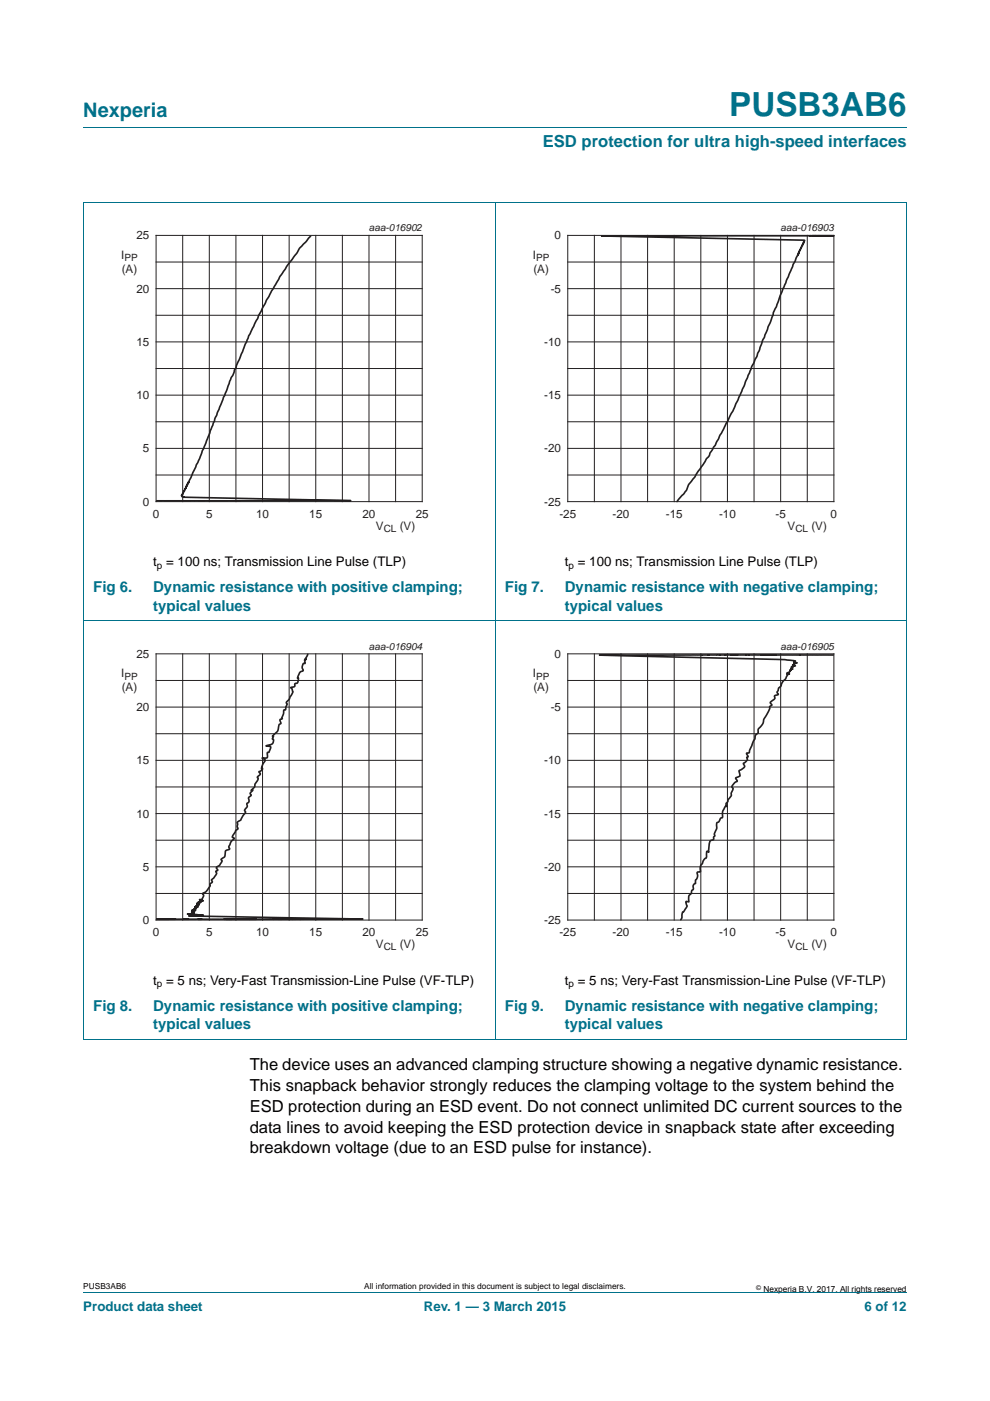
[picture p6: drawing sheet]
<svg xmlns="http://www.w3.org/2000/svg" width="210mm" height="297mm" viewBox="0 0 210 297" stroke-linecap="round" stroke-linejoin="round" font-family="sans-serif">
<defs><g id="words">
<text font-size="7" fill="#00718a" x="154.7" y="24.6">PUSB3AB6</text>
<text font-size="4.2" fill="#00718a" x="17.7" y="24.9">Nexperia</text>
<text font-size="3.5" fill="#00718a" x="115.1" y="31.1">ESD protection for ultra high-speed interfaces</text>
<g font-size="3.5">
<text x="53" y="226.9">The device uses an advanced clamping structure showing a negative dynamic resistance.</text>
<text x="53" y="231.3">This snapback behavior strongly reduces the clamping voltage to the system behind the</text>
<text x="53" y="235.7">ESD protection during an ESD event. Do not connect unlimited DC current sources to the</text>
<text x="53" y="240.1">data lines to avoid keeping the ESD protection device in snapback state after exceeding</text>
<text x="53" y="244.5">breakdown voltage (due to an ESD pulse for instance).</text>
</g>
<g font-size="3.2" fill="#00718a">
<text x="19.8" y="125.6">Fig 6.</text>
<text x="32.5" y="125.6">Dynamic resistance with positive clamping;</text>
<text x="107.1" y="125.6">Fig 7.</text>
<text x="119.8" y="125.6">Dynamic resistance with negative clamping;</text>
<text x="32.5" y="129.5">typical values</text>
<text x="119.8" y="129.5">typical values</text>
<text x="19.8" y="214.3">Fig 8.</text>
<text x="32.5" y="214.3">Dynamic resistance with positive clamping;</text>
<text x="107.1" y="214.3">Fig 9.</text>
<text x="119.8" y="214.3">Dynamic resistance with negative clamping;</text>
<text x="32.5" y="218.2">typical values</text>
<text x="119.8" y="218.2">typical values</text>
</g>
<g font-size="2.8">
<text x="32.5" y="120.1">t = 100 ns; Transmission Line Pulse (TLP)</text>
<text x="119.8" y="120.1">t</text>
<text x="122.6" y="120.1">= 100 ns; Transmission Line Pulse (TLP)</text>
<text x="32.5" y="208.8">t = 5 ns; Very-Fast Transmission-Line Pulse (VF-TLP)</text>
<text x="119.8" y="208.8">t</text>
<text x="122.6" y="208.8">= 5 ns; Very-Fast Transmission-Line Pulse (VF-TLP)</text>
</g>
<g font-size="2.8" fill="#00718a">
<text x="17.7" y="277.9">Product data sheet</text>
<text x="89.9" y="277.9">Rev. 1 — 3 March 2015</text>
<text x="183.4" y="277.9">6 of 12</text>
</g>
<g font-size="2.5" fill="#231f20">
<text x="28.9" y="50.8">25</text>
<text x="117.6" y="50.8">0</text>
<text x="25.7" y="54.9">I</text>
<text x="25.8" y="57.9">(A)</text>
<text x="113" y="54.9">I</text>
<text x="113.1" y="57.9">(A)</text>
<text x="28.9" y="62">20</text>
<text x="116.8" y="62">-5</text>
<text x="28.9" y="73.3">15</text>
<text x="115.4" y="73.3">-10</text>
<text x="28.9" y="84.6">10</text>
<text x="115.4" y="84.6">-15</text>
<text x="30.3" y="95.9">5</text>
<text x="115.4" y="95.9">-20</text>
<text x="30.3" y="107.2">0</text>
<text x="115.4" y="107.2">-25</text>
<text x="32.4" y="109.7">0</text>
<text x="43.7" y="109.7">5</text>
<text x="54.3" y="109.7">10</text>
<text x="65.6" y="109.7">15</text>
<text x="76.9" y="109.7">20</text>
<text x="79.7" y="112.3">V</text>
<text x="84.8" y="112.3">(V)</text>
<text x="88.2" y="109.7">25</text>
<text x="118.6" y="109.7">-25</text>
<text x="129.9" y="109.7">-20</text>
<text x="141.2" y="109.7">-15</text>
<text x="152.5" y="109.7">-10</text>
<text x="164.5" y="109.7">-5</text>
<text x="167.1" y="112.3">V</text>
<text x="172.1" y="112.3">(V)</text>
<text x="176.2" y="109.7">0</text>
<text x="25.7" y="143.6">I</text>
<text x="28.9" y="139.5">25</text>
<text x="113" y="143.6">I</text>
<text x="117.6" y="139.5">0</text>
<text x="25.8" y="146.6">(A)</text>
<text x="113.1" y="146.6">(A)</text>
<text x="28.9" y="150.8">20</text>
<text x="116.8" y="150.8">-5</text>
<text x="28.9" y="162.1">15</text>
<text x="115.4" y="162.1">-10</text>
<text x="28.9" y="173.3">10</text>
<text x="115.4" y="173.3">-15</text>
<text x="30.3" y="184.6">5</text>
<text x="115.4" y="184.6">-20</text>
<text x="30.3" y="195.9">0</text>
<text x="115.4" y="195.9">-25</text>
<text x="32.4" y="198.5">0</text>
<text x="43.7" y="198.5">5</text>
<text x="54.3" y="198.5">10</text>
<text x="65.6" y="198.5">15</text>
<text x="76.9" y="198.5">20</text>
<text x="79.7" y="201">V</text>
<text x="84.8" y="201">(V)</text>
<text x="88.2" y="198.5">25</text>
<text x="118.6" y="198.5">-25</text>
<text x="129.9" y="198.5">-20</text>
<text x="141.2" y="198.5">-15</text>
<text x="152.5" y="198.5">-10</text>
<text x="164.5" y="198.5">-5</text>
<text x="167.1" y="201">V</text>
<text x="172.1" y="201">(V)</text>
<text x="176.2" y="198.5">0</text>
</g>
<g font-size="2.1" fill="#231f20">
<text x="78.3" y="49.1">aaa-016902</text>
<text x="165.6" y="49.1">aaa-016903</text>
<text x="26.4" y="55.4">PP</text>
<text x="113.7" y="55.4">PP</text>
<text x="81.4" y="112.8">CL</text>
<text x="168.7" y="112.8">CL</text>
<text x="78.2" y="137.8">aaa-016904</text>
<text x="165.6" y="137.8">aaa-016905</text>
<text x="26.4" y="144.1">PP</text>
<text x="113.7" y="144.1">PP</text>
<text x="81.4" y="201.5">CL</text>
<text x="168.7" y="201.5">CL</text>
</g>
<g font-size="2.1">
<text x="33.3" y="120.6">p</text>
<text x="120.6" y="120.6">p</text>
<text x="33.3" y="209.3">p</text>
<text x="120.6" y="209.3">p</text>
</g>
<g font-size="1.8">
<text x="17.7" y="273.3">PUSB3AB6</text>
<text x="77.3" y="273.3">All information provided in this document is subject to legal disclaimers.</text>
<text x="161.9" y="273.9">Nexperia B.V. 2017. All rights reserved</text>
</g>
<text font-size="1.4" x="160.4" y="273.4">©</text>
</g></defs>
<path d="M17.7 27h174.6M17.6 42.9h174.7v177.4h-174.7M17.7 42.9v177.4M105 42.8v177.5M17.6 131.6h174.7M17.7 273.9h174.6" fill="none" stroke="#00718a" stroke-width=".21"/>
<path d="M20.4 47.1h81.9v66.3h-81.9zM107.7 47.1h81.9v66.3h-81.9zM20.4 135.8h81.9v66.3h-81.9zM107.7 135.8h81.9v66.3h-81.9z" fill="none" stroke="#fff" stroke-width=".21"/>
<g fill="none" stroke="#231f20" stroke-width=".21">
<path d="M33.1 49.9h56.5v56.5h-56.5zM33.1 55.6h56.5M38.8 49.9v56.5M44.4 49.9v56.5M50 49.9v56.5M55.7 49.9v56.5M61.3 49.9v56.5M67 49.9v56.5M72.6 49.9v56.5M78.3 49.9v56.5M83.9 49.9v56.5M120.4 49.9h56.5v56.5h-56.5z"/>
<path d="M120.4 55.6h56.5M126.1 49.9v56.5M131.7 49.9v56.5M137.4 49.9v56.5M143 49.9v56.5M148.6 49.9v56.5M154.3 49.9v56.5M159.9 49.9v56.5M165.6 49.9v56.5M171.2 49.9v56.5M33.1 66.8h56.5M33.1 78.1h56.5"/>
<path d="M33.1 61.2h56.5M33.1 72.5h56.5M120.4 66.8h56.5M120.4 78.1h56.5M120.4 61.2h56.5M120.4 72.5h56.5M33.1 89.4h56.5M33.1 83.8h56.5M33.1 95.1h56.5M120.4 89.4h56.5M120.4 83.8h56.5M120.4 95.1h56.5"/>
<path d="M33.1 100.7h56.5M120.4 100.7h56.5M33.1 138.6h56.5v56.5h-56.5zM38.8 138.6v56.5M44.4 138.6v56.5M50 138.6v56.5M55.7 138.6v56.5M61.3 138.6v56.5M67 138.6v56.5M72.6 138.6v56.5M78.3 138.6v56.5M83.9 138.6v56.5"/>
<path d="M120.4 138.6h56.5v56.5h-56.5zM126.1 138.6v56.5M131.7 138.6v56.5M137.4 138.6v56.5M143 138.6v56.5M148.6 138.6v56.5M154.3 138.6v56.5M159.9 138.6v56.5M165.6 138.6v56.5M171.2 138.6v56.5M33.1 144.3h56.5M33.1 155.6h56.5"/>
<path d="M33.1 149.9h56.5M120.4 144.3h56.5M120.4 155.6h56.5M120.4 149.9h56.5M33.1 166.9h56.5M33.1 178.1h56.5M33.1 161.2h56.5M33.1 172.5h56.5M120.4 166.9h56.5M120.4 178.1h56.5M120.4 161.2h56.5M120.4 172.5h56.5"/>
<path d="M33.1 189.4h56.5M33.1 183.8h56.5M120.4 189.4h56.5M120.4 183.8h56.5"/>
</g>
<path d="M65.9 50.1l-1.3 1.4a6.9 6.9 0 0 0-1.9 2.5l-3.4 4.7-2.8 5-3.8 7.5-2.7 6.8-.3 .4-.3 1.1-.7 1.4-1 3-2.1 4.8-3.3 8.5-2.4 5 .2 .1-.3 .2-.1 .4h-.1l.1 .1-.3 .3v.2l-.2 .1 .1 .1-.3 .4h.1l-.6 .9 .1 .3 .5 .1h-.2l35.7 .8h-41.4M176.5 50h-3.5h3.9h-49.5l43.3 1-2.5 5.1-2.7 6.4-.8 2.5-.7 1.3-.6 2-1.6 3.8-1.2 3.3-1.2 2.3-1.6 4.2-2.3 5.2-3.8 7.3-1.1 1.7-.3 .6-.5 .5-2.6 4.1a8.5 8.5 0 0 0-1.8 2.8l-1.8 2.2M65.3 138.7l-.7 1.2 .4-.1-.4 .1 .1 .7-.4 .1-.2 .5 .2 1a1.69 1.69 0 0 0-1.2 1.6h.2l-.2 1-.5 .2a.53 .53 0 0 1-.4 .7l-.5 .1 .1 .1a1.17 1.17 0 0 1-.3 1.8l-.1 .5-.7 .7 .2 .4-.3 .6v.6l-.4 .1-.1 .8-.3 .8 .1 .2-.5 .2 .2 .7-.2 .2a.7 .7 0 0 0-.3 .8 1.87 1.87 0 0 1-1.1 1.6l-.2 .2h.2l-.2 .5 .2 .3a.96 .96 0 0 1-1 1.1l-.6 .1 1 .2-.3 1.1-.4 .2v.2a.58 .58 0 0 1 0 .7 .58 .58 0 0 1-.6 .2h-.5l.6 .5-.7 1.5v.2l.2 .1-.4 .5-.4 .1a.43 .43 0 0 1 .1 .7l-.4 .5a.88 .88 0 0 1-.4 1.2 2 2 0 0 1-.9 1.6l.3-.1-.5 .7 .2 .4-.6 .5a.86 .86 0 0 1-.3 1.3 1.18 1.18 0 0 1-.5 1.4l.2 .4-.1 .2-1 1.5-.7 .4 .1 .5-.1 .4 .2 .5-.5 .4-.4 .7a.61 .61 0 0 0-.2 .8l.3 .2-.7 .6-.4 1 .1 .6a1 1 0 0 0-1 1.4l-.1 .3-.7 .5 .1 .2a2.28 2.28 0 0 1-1.1 1.5l.3 .6-.4 .2a1.03 1.03 0 0 1-.4 1.4l-.5 .5 .1 .4-.5 .4a2.06 2.06 0 0 1-1.1 1.8l-.4 .3a.8 .8 0 0 1 0 .8 .8 .8 0 0 1-.7 .4l.8 .3-1.1 .3h.6l-.9 .2 .6 .1-.6 .2 .5 .1h-.4l.2 .1-.5 .2h.5l-.7 .1 .7 .1h-.5h.2l-.3 .1 .2 .1-.5 .1 .4 .2-.8 .1h.8l-.8 .1 .5 .2-.6 .1 .6 .1-.5 .1 .5 .1-1.4 .1 3.3 .2-3.1 .2 37.1 .7h-43.9h4h-3.9h3h-2.6M176.8 138.9h-49.8l39.2 .9 2.5 .4-.3 .1 .3 .2h-.4h.8l-.9 .4-.1 .2 .6 .1-.9 .3h.3l-.3 .3 .3 .1h-.4h.1l-.3 .2h.3l-.3 .3-.6 .3 .5 .1-.4 .1h.4l-.5 .1h.2l-.5 .9-.6 .7-.4 .9-.5 .4-.3 .9 .3 .4-.6 .2a.46 .46 0 0 0-.2 .7l-.9 .9 .3 .5-.5 .3v.7l-1.2 2.1a2.82 2.82 0 0 1-1.2 2 .97 .97 0 0 1-.6 1.3l-.1 .8-1.2 2.9-.6 .1 .4 .7-.3 .2 .1 .5-.8 .8a.66 .66 0 0 1-.2 1.1l-.8 .5 .2 1.1-.9 .4 .4 .6-.5 .3-.7 .9a1.06 1.06 0 0 1-.1 1.4v.5l-1.1 1.7 .2 .6-.3-.1-.2 .2a2.58 2.58 0 0 0-.5 2.2l-.4 .2-.3 .7-.5 .3a2.84 2.84 0 0 1-.5 2.2l.1 .5-.2 .3v.3l-.2 .3a.67 .67 0 0 0-.7 .7l-.1 1.8h-.5l-.1 1.3a1.97 1.97 0 0 0-.9 1.3 1.91 1.91 0 0 0-.4 1.6l-.4 .1a.59 .59 0 0 0-.1 .8l-.5 .9v.7l-.5 .5 .1 .7-.4 .3-.3 .8a1.44 1.44 0 0 0-.3 1.6h-.6a1.5 1.5 0 0 1-.2 1.5l-.2 .5a1.14 1.14 0 0 0-.5 1.4l-.2 .4" fill="none" stroke="#231f20" stroke-width=".35"/>
<use href="#words"/>
</svg>
